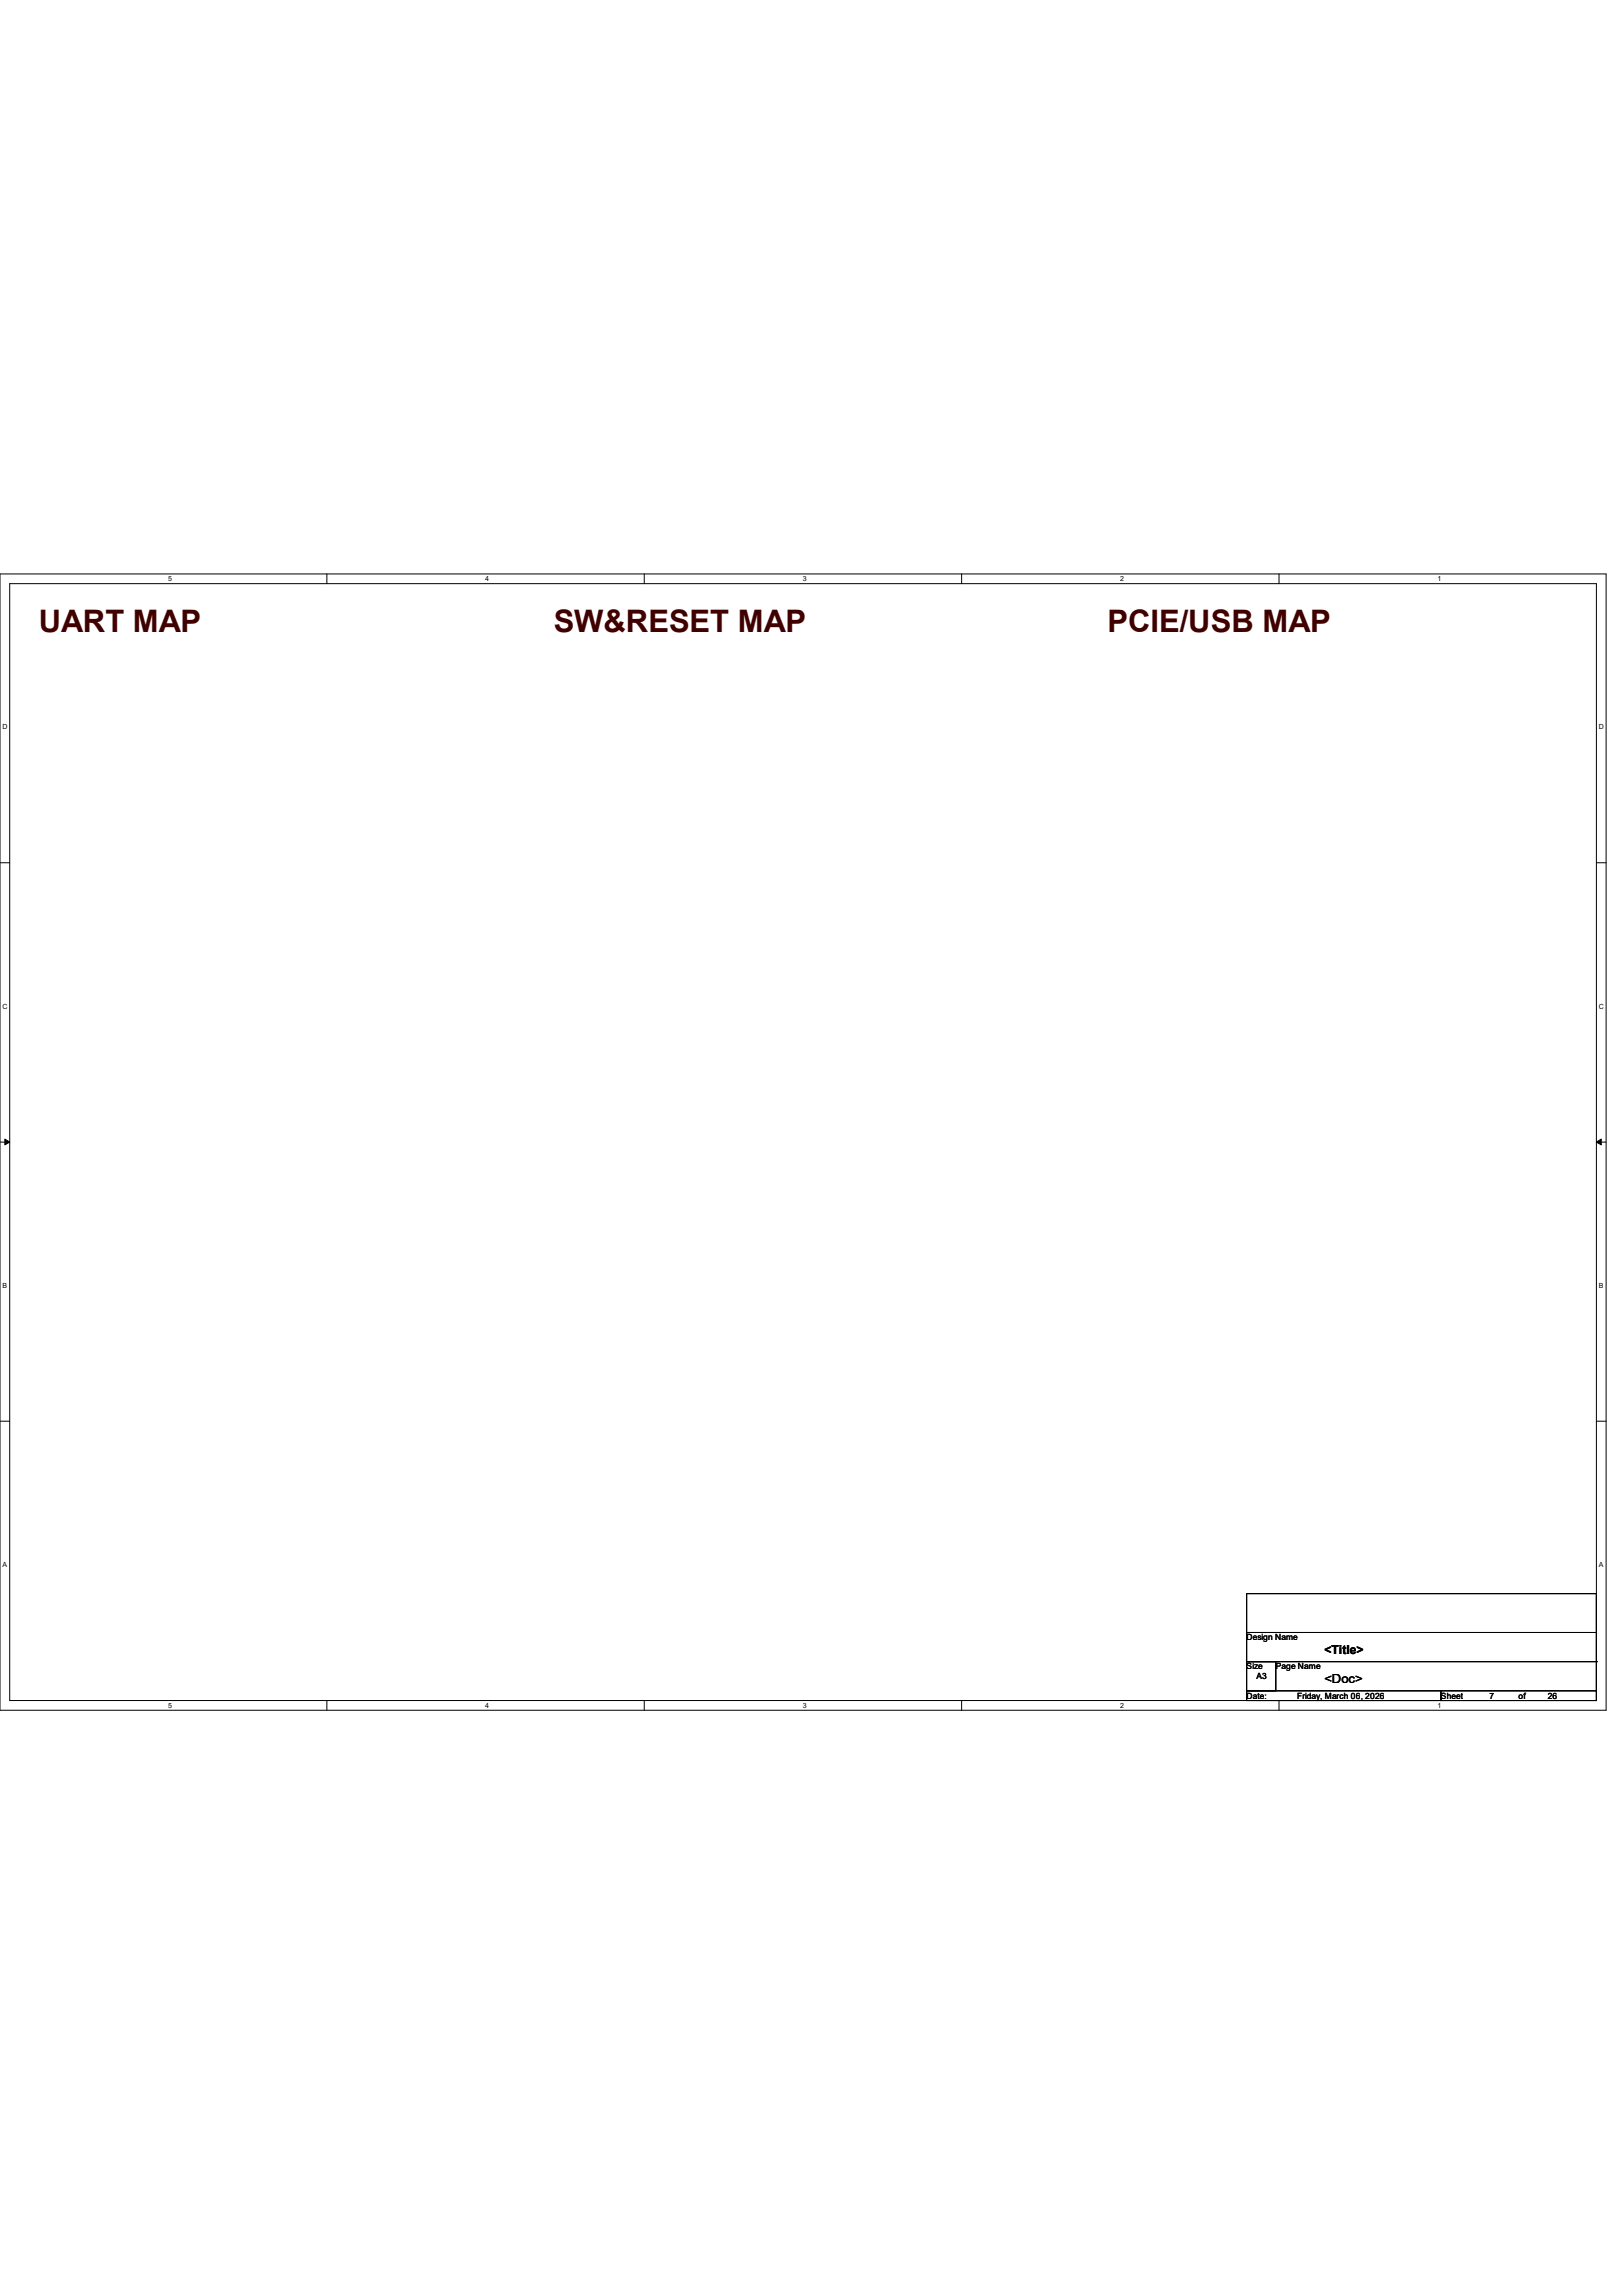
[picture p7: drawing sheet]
<svg xmlns="http://www.w3.org/2000/svg" width="297mm" height="420mm" viewBox="0 0 297 420" stroke-linecap="round" stroke-linejoin="round" font-family="sans-serif">
<defs><g id="words">
<g font-size="5.7" fill="#400000">
<text x="7.1" y="115.6">UART MAP</text>
<text x="101.4" y="115.6">SW&amp;RESET MAP</text>
<text x="202.7" y="115.6">PCIE/USB MAP</text>
</g>
<g font-size="2.3">
<text x="242.4" y="302.5">&lt;Title&gt;</text>
<text x="242.4" y="307.8">&lt;Doc&gt;</text>
</g>
<g font-size="1.6">
<text x="228.1" y="300.1">Design Name</text>
<text x="228.1" y="305.4">Size</text>
<text x="233.5" y="305.4">Page Name</text>
<text x="228.1" y="310.7">Date:</text>
<text x="229.9" y="307.2">A3</text>
<text x="237.4" y="310.7">Friday, March 06, 2026</text>
<text x="263.7" y="310.7">Sheet</text>
<text x="272.6" y="310.7">7</text>
<text x="277.9" y="310.7">of</text>
<text x="283.2" y="310.7">26</text>
</g>
<g font-size="1.3">
<text x="30.8" y="106.3">5</text>
<text x="88.8" y="106.3">4</text>
<text x="146.9" y="106.3">3</text>
<text x="205" y="106.3">2</text>
<text x="263.1" y="106.3">1</text>
<text x=".5" y="133.4">D</text>
<text x="292.6" y="133.4">D</text>
<text x=".5" y="184.5">C</text>
<text x="292.6" y="184.5">C</text>
<text x=".5" y="235.6">B</text>
<text x="292.6" y="235.6">B</text>
<text x=".5" y="286.6">A</text>
<text x="292.6" y="286.6">A</text>
<text x="30.8" y="312.4">5</text>
<text x="88.8" y="312.4">4</text>
<text x="146.9" y="312.4">3</text>
<text x="205" y="312.4">2</text>
<text x="263.1" y="312.4">1</text>
</g>
</g></defs>
<path d="M0 105h293.9v207.8h-293.9zM1.8 106.8h290.3v204.3h-290.3z" fill="none" stroke="#000" stroke-width=".18"/>
<g fill="#fff">
<path d="M30.8 105.2h.7v1.4h-.7z"/>
<path d="M30.8 311.2h.7v1.4h-.7z"/>
</g>
<path d="M59.8 105v1.8M59.8 311.1v1.7" fill="none" stroke="#000" stroke-width=".18"/>
<g fill="#fff">
<path d="M88.8 105.2h.7v1.4h-.7z"/>
<path d="M88.8 311.2h.7v1.4h-.7z"/>
</g>
<path d="M117.9 105v1.8M117.9 311.1v1.7" fill="none" stroke="#000" stroke-width=".18"/>
<g fill="#fff">
<path d="M146.9 105.2h.7v1.4h-.7z"/>
<path d="M146.9 311.2h.7v1.4h-.7z"/>
</g>
<path d="M176 105v1.8M176 311.1v1.7" fill="none" stroke="#000" stroke-width=".18"/>
<g fill="#fff">
<path d="M205 105.2h.7v1.4h-.7z"/>
<path d="M205 311.2h.7v1.4h-.7z"/>
</g>
<path d="M234.1 105v1.8M234.1 311.1v1.7" fill="none" stroke="#000" stroke-width=".18"/>
<g fill="#fff">
<path d="M263.1 105.2h.6v1.4h-.6z"/>
<path d="M263.1 311.2h.6v1.4h-.6z"/>
<path d="M.5 132.3h.9v1.4h-.9z"/>
<path d="M292.6 132.3h.9v1.4h-.9z"/>
<path d="M.5 183.3h.9v1.4h-.9z"/>
<path d="M292.6 183.3h.9v1.4h-.9z"/>
</g>
<path d="M0 157.8h1.8M292.1 157.8h1.8" fill="none" stroke="#000" stroke-width=".18"/>
<g fill="#fff">
<path d="M.5 234.4h.8v1.4h-.8z"/>
<path d="M292.6 234.4h.8v1.4h-.8z"/>
</g>
<path d="M0 208.9h1.8M292.1 208.9h1.8" fill="none" stroke="#000" stroke-width=".18"/>
<path d="M.9 208.4l.9 .5-.9 .5zM292.1 208.9l.9-.5v1z" fill="#000" stroke="#000" stroke-width=".18"/>
<g fill="#fff">
<path d="M.5 285.5h.8v1.4h-.8z"/>
<path d="M292.6 285.5h.8v1.4h-.8z"/>
</g>
<path d="M0 260h1.8M292.1 260h1.8M228.1 291.5h64v7.1h-64zM228.1 298.6h64v5.4h-64zM228.1 304h5.4v5.3h-5.4zM228.1 309.3h35.6v1.8h-35.6zM263.7 309.3h28.4v1.8h-28.4zM292.1 304h.1M292.1 304v5.3" fill="none" stroke="#000" stroke-width=".18"/>
<use href="#words"/>
</svg>
